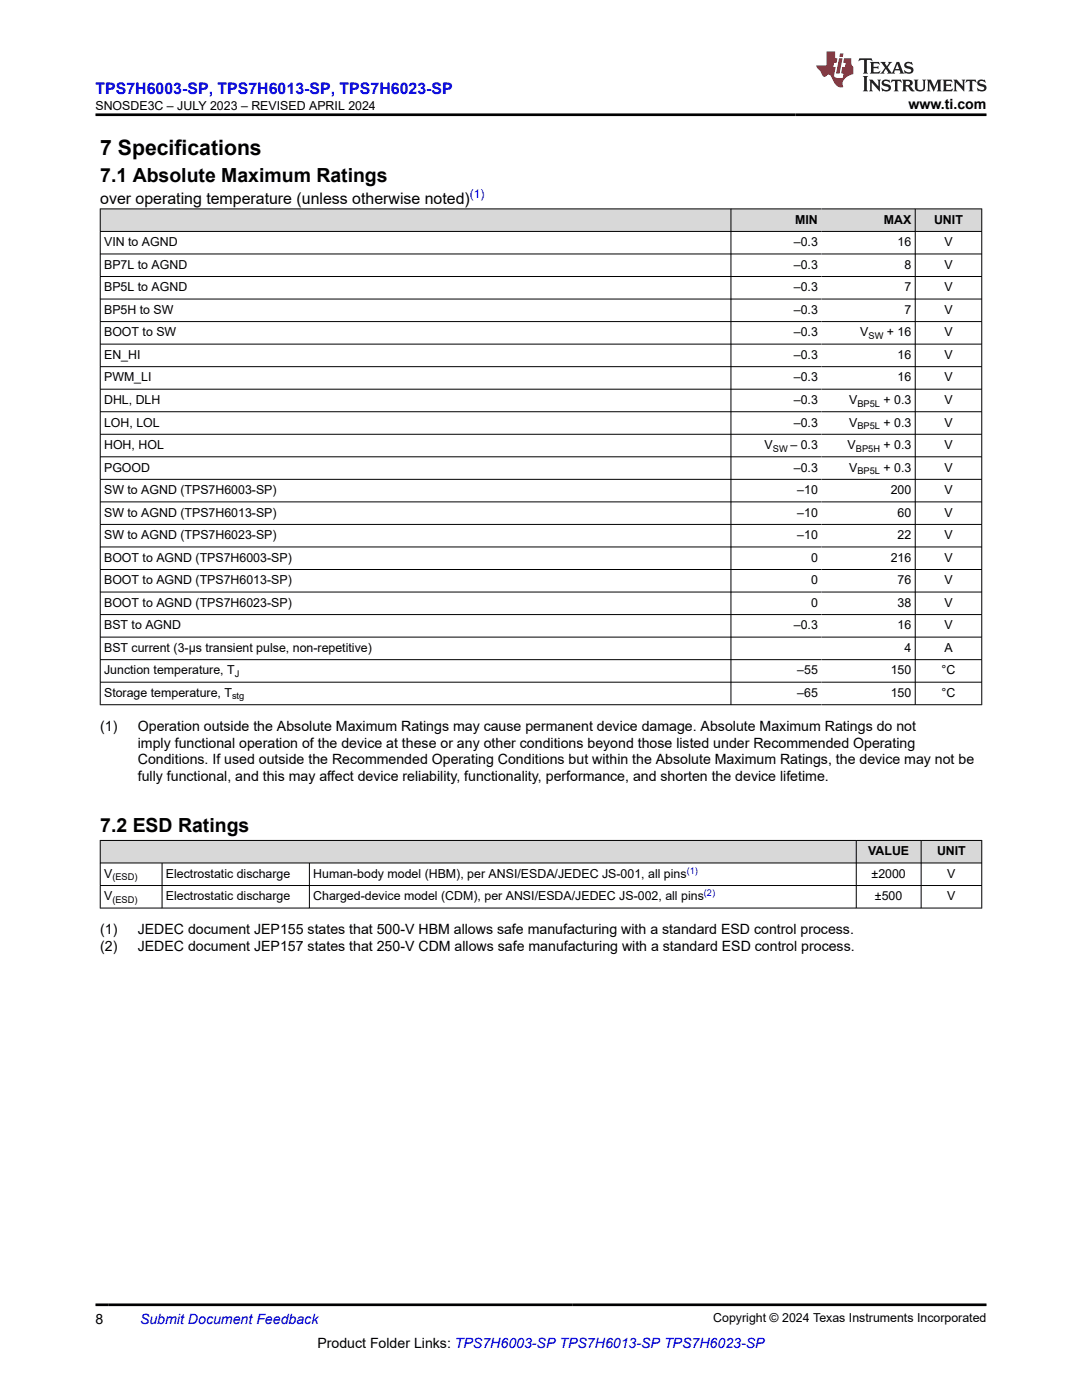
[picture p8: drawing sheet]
<svg xmlns="http://www.w3.org/2000/svg" width="216mm" height="279mm" viewBox="0 0 216 279" stroke-linecap="round" stroke-linejoin="round" font-family="sans-serif">
<defs><g id="words">
<text font-size="4.2" x="20" y="30.9">7 Specifications</text>
<g font-size="3.9">
<text x="20" y="36.3">7.1 Absolute Maximum Ratings</text>
<text x="20" y="166.1">7.2 ESD Ratings</text>
</g>
<text font-size="3.2" fill="#00f" x="19" y="18.7">TPS7H6003-SP, TPS7H6013-SP, TPS7H6023-SP</text>
<text font-size="3.2" x="20" y="40.6">over operating temperature (unless otherwise noted)</text>
<g font-size="2.8">
<text x="181.3" y="21.8">www.ti.com</text>
<text x="20" y="145.8">(1)</text>
<text x="27.5" y="145.8">Operation outside the Absolute Maximum Ratings may cause permanent device damage. Absolute Maximum Ratings do not</text>
<text x="27.5" y="149.2">imply functional operation of the device at these or any other conditions beyond those listed under Recommended Operating</text>
<text x="27.5" y="152.6">Conditions. If used outside the Recommended Operating Conditions but within the Absolute Maximum Ratings, the device may not be</text>
<text x="27.5" y="156">fully functional, and this may affect device reliability, functionality, performance, and shorten the device lifetime.</text>
<text x="20" y="186.4">(1)</text>
<text x="20" y="189.8">(2)</text>
<text x="27.5" y="186.4">JEDEC document JEP155 states that 500-V HBM allows safe manufacturing with a standard ESD control process.</text>
<text x="27.5" y="189.8">JEDEC document JEP157 states that 250-V CDM allows safe manufacturing with a standard ESD control process.</text>
<text x="19" y="264.2">8</text>
<text x="63.3" y="269">Product Folder Links: TPS7H6003-SP TPS7H6013-SP TPS7H6023-SP</text>
</g>
<text font-size="2.8" fill="#00f" x="27.9" y="264.2">Submit Document Feedback</text>
<g font-size="2.5">
<text x="19" y="21.9">SNOSDE3C – JULY 2023 – REVISED APRIL 2024</text>
<text x="158.7" y="44.7">MIN</text>
<text x="176.4" y="44.7">MAX</text>
<text x="186.4" y="44.7">UNIT</text>
<text x="20.8" y="49.1">VIN to AGND</text>
<text x="20.8" y="53.6">BP7L to AGND</text>
<text x="158.4" y="49.1">–0.3</text>
<text x="158.4" y="53.6">–0.3</text>
<text x="179.1" y="49.1">16</text>
<text x="180.5" y="53.6">8</text>
<text x="188.4" y="49.1">V</text>
<text x="188.4" y="53.6">V</text>
<text x="20.8" y="58.1">BP5L to AGND</text>
<text x="158.4" y="58.1">–0.3</text>
<text x="180.5" y="58.1">7</text>
<text x="188.4" y="58.1">V</text>
<text x="20.8" y="62.6">BP5H to SW</text>
<text x="158.4" y="62.6">–0.3</text>
<text x="180.5" y="62.6">7</text>
<text x="188.4" y="62.6">V</text>
<text x="20.8" y="67.1">BOOT to SW</text>
<text x="20.8" y="71.6">EN_HI</text>
<text x="158.4" y="67.1">–0.3</text>
<text x="158.4" y="71.6">–0.3</text>
<text x="171.7" y="67.1">V</text>
<text x="177" y="67.1">+ 16</text>
<text x="179.1" y="71.6">16</text>
<text x="188.4" y="67.1">V</text>
<text x="188.4" y="71.6">V</text>
<text x="20.8" y="76.1">PWM_LI</text>
<text x="158.4" y="76.1">–0.3</text>
<text x="179.1" y="76.1">16</text>
<text x="188.4" y="76.1">V</text>
<text x="20.8" y="80.6">DHL, DLH</text>
<text x="158.4" y="80.6">–0.3</text>
<text x="169.4" y="80.6">V</text>
<text x="176.3" y="80.6">+ 0.3</text>
<text x="188.4" y="80.6">V</text>
<text x="20.8" y="85.1">LOH, LOL</text>
<text x="20.8" y="89.6">HOH, HOL</text>
<text x="152.6" y="89.6">V</text>
<text x="157.7" y="89.6">– 0.3</text>
<text x="158.4" y="85.1">–0.3</text>
<text x="169.1" y="89.6">V</text>
<text x="169.4" y="85.1">V</text>
<text x="176.3" y="89.6">+ 0.3</text>
<text x="176.3" y="85.1">+ 0.3</text>
<text x="188.4" y="85.1">V</text>
<text x="188.4" y="89.6">V</text>
<text x="20.8" y="94.1">PGOOD</text>
<text x="158.4" y="94.1">–0.3</text>
<text x="169.4" y="94.1">V</text>
<text x="176.3" y="94.1">+ 0.3</text>
<text x="188.4" y="94.1">V</text>
<text x="20.8" y="98.6">SW to AGND (TPS7H6003-SP)</text>
<text x="159.1" y="98.6">–10</text>
<text x="177.7" y="98.6">200</text>
<text x="188.4" y="98.6">V</text>
<text x="20.8" y="103.1">SW to AGND (TPS7H6013-SP)</text>
<text x="20.8" y="107.6">SW to AGND (TPS7H6023-SP)</text>
<text x="159.1" y="103.1">–10</text>
<text x="159.1" y="107.6">–10</text>
<text x="179.1" y="103.1">60</text>
<text x="179.1" y="107.6">22</text>
<text x="188.4" y="103.1">V</text>
<text x="188.4" y="107.6">V</text>
<text x="20.8" y="112.1">BOOT to AGND (TPS7H6003-SP)</text>
<text x="161.8" y="112.1">0</text>
<text x="177.7" y="112.1">216</text>
<text x="188.4" y="112.1">V</text>
<text x="20.8" y="116.6">BOOT to AGND (TPS7H6013-SP)</text>
<text x="161.8" y="116.6">0</text>
<text x="179.1" y="116.6">76</text>
<text x="188.4" y="116.6">V</text>
<text x="20.8" y="121.1">BOOT to AGND (TPS7H6023-SP)</text>
<text x="20.8" y="125.6">BST to AGND</text>
<text x="158.4" y="125.6">–0.3</text>
<text x="161.8" y="121.1">0</text>
<text x="179.1" y="121.1">38</text>
<text x="179.1" y="125.6">16</text>
<text x="188.4" y="121.1">V</text>
<text x="188.4" y="125.6">V</text>
<text x="20.8" y="130.1">BST current (3-µs transient pulse, non-repetitive)</text>
<text x="180.5" y="130.1">4</text>
<text x="188.4" y="130.1">A</text>
<text x="20.8" y="134.6">Junction temperature, T</text>
<text x="159.1" y="134.6">–55</text>
<text x="177.7" y="134.6">150</text>
<text x="187.9" y="134.6">°C</text>
<text x="20.8" y="139.1">Storage temperature, T</text>
<text x="159.1" y="139.1">–65</text>
<text x="177.7" y="139.1">150</text>
<text x="187.9" y="139.1">°C</text>
<text x="173.2" y="170.7">VALUE</text>
<text x="187" y="170.7">UNIT</text>
<text x="20.8" y="175.2">V</text>
<text x="20.8" y="179.7">V</text>
<text x="33.1" y="175.2">Electrostatic discharge</text>
<text x="33.1" y="179.7">Electrostatic discharge</text>
<text x="62.5" y="175.2">Human-body model (HBM), per ANSI/ESDA/JEDEC JS-001, all pins</text>
<text x="62.5" y="179.7">Charged-device model (CDM), per ANSI/ESDA/JEDEC JS-002, all pins</text>
<text x="173.9" y="175.2">±2000</text>
<text x="174.6" y="179.7">±500</text>
<text x="189" y="175.2">V</text>
<text x="189" y="179.7">V</text>
<text x="142.3" y="263.9">Copyright © 2024 Texas Instruments Incorporated</text>
</g>
<text font-size="2.4" fill="#00f" x="93.8" y="39.6">(1)</text>
<g font-size="1.9">
<text x="173.3" y="67.6">SW</text>
<text x="171.1" y="81.1">BP5L</text>
<text x="171.1" y="85.6">BP5L</text>
<text x="154.2" y="90.1">SW</text>
<text x="170.8" y="90.1">BP5H</text>
<text x="171.1" y="94.6">BP5L</text>
<text x="46.8" y="135.1">J</text>
<text x="46.3" y="139.6">stg</text>
<text x="22.4" y="175.7">(ESD)</text>
<text x="22.4" y="180.2">(ESD)</text>
</g>
<g font-size="1.9" fill="#00f">
<text x="137" y="174.4">(1)</text>
<text x="140.5" y="178.9">(2)</text>
</g>
</g></defs>
<g fill="#d8d8d8">
<path d="M20 41.7h175.9v4.5h-175.9z" fill-rule="evenodd"/>
<path d="M20.1 41.8h125.7v4.3h-125.7z" fill-rule="evenodd"/>
<path d="M145.9 41.8h18v4.3h-18z" fill-rule="evenodd"/>
<path d="M163.9 41.8h18.7v4.3h-18.7z" fill-rule="evenodd"/>
<path d="M182.7 41.8h13.1v4.3h-13.1z" fill-rule="evenodd"/>
</g>
<g fill="none" stroke="#000" stroke-width=".2">
<path d="M19.9 41.7h176.1M19.9 46.2h176.1M19.9 50.7h176.1M19.9 55.2h176.1M19.9 59.7h176.1M20 41.6v99.1M145.9 41.6v99.1M182.6 41.6v99.1M195.9 41.6v99.1M19.9 64.2h176.1M19.9 68.7h176.1M19.9 73.2h176.1"/>
<path d="M19.9 77.7h176.1M19.9 82.2h176.1M19.9 86.7h176.1M19.9 91.2h176.1M19.9 95.7h176.1M19.9 100.2h176.1M19.9 104.7h176.1M19.9 109.2h176.1M19.9 113.7h176.1M19.9 118.2h176.1M19.9 122.7h176.1M19.9 127.1h176.1"/>
<path d="M19.9 131.6h176.1M19.9 136.1h176.1M19.9 140.6h176.1"/>
</g>
<g fill="#d8d8d8">
<path d="M20 167.7h175.9v4.5h-175.9z" fill-rule="evenodd"/>
<path d="M20.1 167.8h150.7v4.4h-150.7z" fill-rule="evenodd"/>
<path d="M170.9 167.8h12.8v4.4h-12.8z" fill-rule="evenodd"/>
<path d="M183.9 167.8h11.9v4.4h-11.9z" fill-rule="evenodd"/>
</g>
<path d="M19.9 167.7h176.1M19.9 172.2h176.1M19.9 176.7h176.1M20 167.7v13.6M32.3 172.2v9.1M61.7 172.2v9.1M170.9 167.7v13.6M183.8 167.7v13.6M195.9 167.7v13.6M19.9 181.2h176.1" fill="none" stroke="#000" stroke-width=".2"/>
<path d="M171.5 11.6l-.2 .6 .5-.2h.6v.1v2.2l-.2 .4h1l-.2-.4v-2.2v-.1h.5l.5 .2-.1-.6zM173.6 12.4l.2 .3v1.6l-.2 .4h1.9l.1-.6a1.08 1.08 0 0 1-1.3 .2v-.7h.6l.4 .2v-.7l-.4 .2h-.6v-.5l.2-.2a1 1 0 0 1 1 .3l-.1-.5zM175.7 12.4l.9 1.1-1 1.2h.9l-.2-.2 .5-.8 .4 .8-.2 .2h1.6l-.2-.2 .2-.5h.9l.1 .5-.1 .2h.9l-.2-.4-.8-1.9h-.5l-.9 2.1-.9-1.1 .9-1h-.8l.2 .2-.4 .6-.4-.6 .2-.2zM179 12.8l.4 1h-.7zM180.7 12.5a.65 .65 0 0 0-.2 .7 .65 .65 0 0 0 .6 .5l.6 .1 .1 .3a.79 .79 0 0 1-.7 .4 .79 .79 0 0 1-.7-.5l.1 .7 .2-.1a.93 .93 0 0 0 1.1 0 .93 .93 0 0 0 .4-.9 1.46 1.46 0 0 0-1.2-.6l-.1-.3a1.09 1.09 0 0 1 1.2 .2l-.2-.6-.1 .1-.5-.2zM172.2 15.2l.2 .4v2.2l-.2 .4h1l-.2-.4v-2.2l.2-.4zM173.4 15.9l.2 .4v1.5l-.2 .4h.8l-.3-.4 .1-1.3 1.6 1.8v-2l.2-.4h-.7l.1 .2 .1 1.1-1.2-1.3zM176.2 16a.65 .65 0 0 0-.2 .8 .65 .65 0 0 0 .6 .4l.6 .2 .1 .2a.79 .79 0 0 1-.7 .4 .79 .79 0 0 1-.7-.5l.1 .7 .2-.1a.93 .93 0 0 0 1.1 .1 .93 .93 0 0 0 .4-1 1.46 1.46 0 0 0-1.2-.5l-.1-.4a1.09 1.09 0 0 1 1.2 .2l-.1-.6-.2 .1-.5-.1zM177.9 15.9l-.1 .6a.63 .63 0 0 1 .8-.3v1.6l-.3 .4h1l-.2-.4v-1.6a.66 .66 0 0 1 .8 .3l-.1-.6zM180 15.9l.2 .4v1.5l-.2 .4h1l-.2-.2-.1-.7h.5l.1 .2a.79 .79 0 0 0 1.2 .6l-1-.9a.61 .61 0 0 0 .6-.6 .61 .61 0 0 0-.5-.7zM180.8 16.2h.1a.47 .47 0 0 1 .5 .1 .47 .47 0 0 1 .1 .5l-.1 .1-.7 .1zM182.3 15.9l.2 .2a2.27 2.27 0 0 0 .4 2 1.04 1.04 0 0 0 1.7-.7v-1.3l.2-.2h-.8l.2 .4v1.1a.6 .6 0 0 1-.6 .6 .6 .6 0 0 1-.6-.6v-1.1l.3-.4zM184.9 15.9l.2 .4v1.5l-.2 .4h.8l-.3-.4v-1.4l.9 1.9 .9-1.9v1.4l-.3 .4h1l-.2-.4v-1.5l.2-.4h-.8l-.7 1.5-.6-1.5zM188.1 15.9l.2 .4v1.5l-.2 .4h1.9l.1-.6a1.09 1.09 0 0 1-1.3 .2v-.7h.6l.4 .2v-.6l-.4 .2h-.6v-.6l.2-.1a1.01 1.01 0 0 1 1 .3l-.1-.6zM190.2 15.9l.3 .4v1.5l-.3 .4h.8l-.2-.4v-1.3l1.6 1.8v-2l.2-.4h-.7l.2 .2v1.1l-1.2-1.3zM192.8 15.9l-.1 .6a.63 .63 0 0 1 .8-.3v1.6l-.3 .4h1l-.2-.4v-1.6a.66 .66 0 0 1 .8 .3l-.1-.6zM195.2 16a.65 .65 0 0 0-.2 .8 .65 .65 0 0 0 .6 .4l.6 .2 .2 .2a.79 .79 0 0 1-.7 .4 .79 .79 0 0 1-.7-.5l.1 .7 .2-.1a.93 .93 0 0 0 1 .1 .93 .93 0 0 0 .5-1 1.46 1.46 0 0 0-1.3-.5v-.4a1.09 1.09 0 0 1 1.2 .2l-.2-.6-.2 .1-.5-.1z" fill="#231f20"/>
<path d="M164.9 10.3v2.7h-2l.1 .4 .8 1a.95 .95 0 0 0 1 .9 .59 .59 0 0 1 .5-.4 .59 .59 0 0 1 .5 .3l.4 .8a1.59 1.59 0 0 0 2.1 1.4 1.61 1.61 0 0 1 1-2.3l1-.3-.1-1.5a1.59 1.59 0 0 1-.3-1.7h-1.5l-.2 .9h.6l-.2 .9h-.5l-.2 .9v.3l.4 .1-.1 .9h-.7a.73 .73 0 0 1-1-.7l.3-1.5h-.5l.1-.9h.5l.2-.9h-.5v-1.3zM167.4 11.6l-.6 3.1h.7l.6-3.1zM167.6 10.7l-.1 .6h.7l.1-.6z" fill="#ed1c24"/>
<path d="M19 22.9h177.8M19 260.4h177.8" fill="none" stroke="#000" stroke-width=".53"/>
<use href="#words"/>
</svg>
